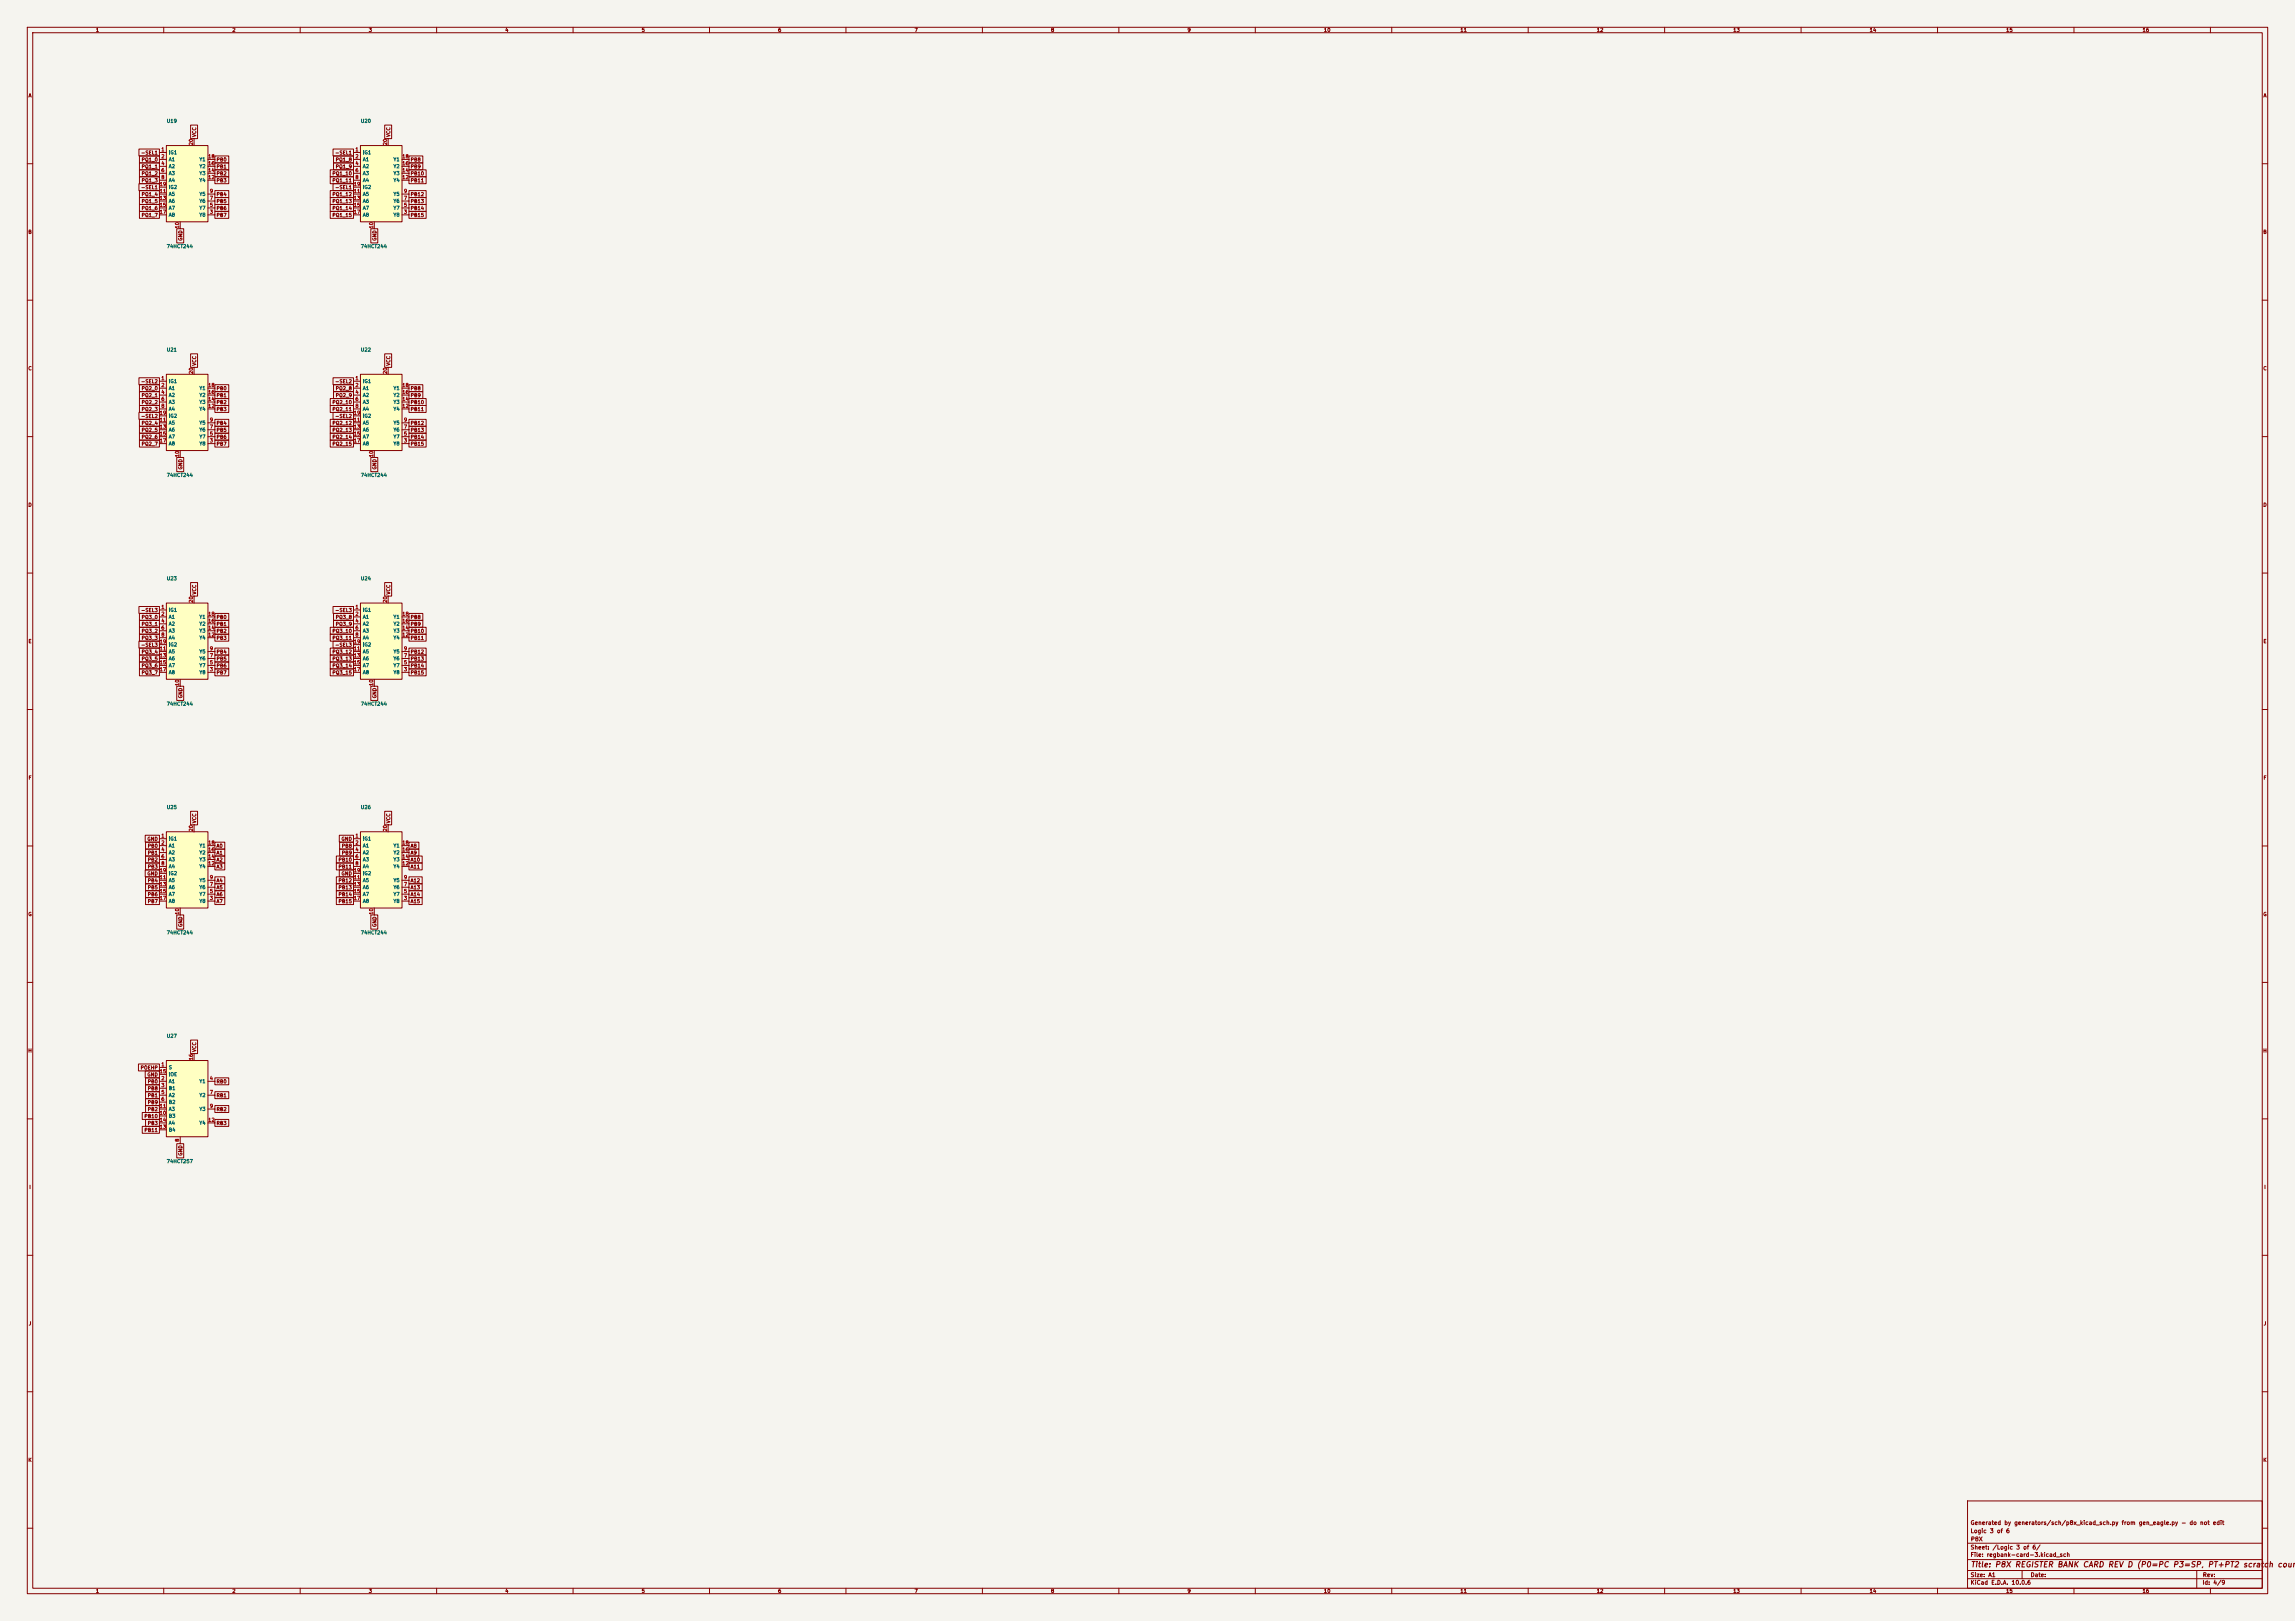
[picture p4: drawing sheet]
<svg xmlns="http://www.w3.org/2000/svg" width="841mm" height="594mm" viewBox="0 0 841 594" stroke-linecap="round" stroke-linejoin="round" font-family="sans-serif">
<defs><g id="words">
<text font-size="2" fill="#840000" x="722" y="574.8">Title: P8X REGISTER BANK CARD REV D (P0=PC P3=SP, PT+PT2 scratch count</text>
<g font-size="1.5" fill="#840000">
<text x="721.9" y="562.1">Logic 3 of 6</text>
<text x="721.9" y="559.1">Generated by generators/sch/p8x_kicad_sch.py from gen_eagle.py - do not edit</text>
<text x="721.9" y="568.1">Sheet: /Logic 3 of 6/</text>
<text x="722" y="565.1">P8X</text>
<text x="721.9" y="570.8">File: regbank-card-3.kicad_sch</text>
<text x="721.9" y="581">KiCad E.D.A. 10.0.6</text>
<text x="721.9" y="578.2">Size: A1</text>
<text x="743.9" y="578.2">Date:</text>
<text x="806.9" y="581">Id: 4/9</text>
<text x="807" y="578.2">Rev:</text>
</g>
<g font-size="1.3" fill="#840000">
<text x="35" y="12">1</text>
<text x="85" y="12">2</text>
<text x="135" y="12">3</text>
<text x="185" y="12">4</text>
<text x="235" y="12">5</text>
<text x="285" y="12">6</text>
<text x="335" y="12">7</text>
<text x="385" y="12">8</text>
<text x="435" y="12">9</text>
<text x="485" y="12">10</text>
<text x="535" y="12">11</text>
<text x="585" y="12">12</text>
<text x="635" y="12">13</text>
<text x="685" y="12">14</text>
<text x="735" y="12">15</text>
<text x="785" y="12">16</text>
<text x="10.3" y="36">A</text>
<text x="829.3" y="36">A</text>
<text x="72.2" y="50.3" transform="rotate(-90 72.2 50.3)">VCC</text>
<text x="143.3" y="50.3" transform="rotate(-90 143.3 50.3)">VCC</text>
<text x="51.5" y="56.9">-SEL1</text>
<text x="51.7" y="59.5">PQ1_0</text>
<text x="79.2" y="59.5">PB0</text>
<text x="122.7" y="56.9">-SEL1</text>
<text x="122.8" y="59.5">PQ1_8</text>
<text x="150.3" y="59.5">PB8</text>
<text x="51.7" y="62">PQ1_1</text>
<text x="51.7" y="64.6">PQ1_2</text>
<text x="79.2" y="62">PB1</text>
<text x="79.2" y="64.6">PB2</text>
<text x="121.6" y="64.6">PQ1_10</text>
<text x="122.8" y="62">PQ1_9</text>
<text x="150.3" y="62">PB9</text>
<text x="150.3" y="64.6">PB10</text>
<text x="51.5" y="69.6">-SEL1</text>
<text x="51.7" y="67.1">PQ1_3</text>
<text x="79.2" y="67.1">PB3</text>
<text x="121.6" y="67.1">PQ1_11</text>
<text x="122.7" y="69.6">-SEL1</text>
<text x="150.3" y="67.1">PB11</text>
<text x="51.7" y="77.3">PQ1_6</text>
<text x="51.7" y="74.7">PQ1_5</text>
<text x="51.7" y="72.2">PQ1_4</text>
<text x="79.2" y="72.2">PB4</text>
<text x="79.2" y="74.7">PB5</text>
<text x="79.2" y="77.3">PB6</text>
<text x="121.6" y="72.2">PQ1_12</text>
<text x="121.6" y="74.7">PQ1_13</text>
<text x="121.6" y="77.3">PQ1_14</text>
<text x="150.3" y="72.2">PB12</text>
<text x="150.3" y="74.7">PB13</text>
<text x="150.3" y="77.3">PB14</text>
<text x="51.7" y="79.8">PQ1_7</text>
<text x="79.2" y="79.8">PB7</text>
<text x="121.6" y="79.8">PQ1_15</text>
<text x="150.3" y="79.8">PB15</text>
<text x="10.2" y="86">B</text>
<text x="67.1" y="88.4" transform="rotate(-90 67.1 88.4)">GND</text>
<text x="138.2" y="88.4" transform="rotate(-90 138.2 88.4)">GND</text>
<text x="829.2" y="86">B</text>
<text x="10.2" y="136">C</text>
<text x="72.2" y="134.2" transform="rotate(-90 72.2 134.2)">VCC</text>
<text x="143.3" y="134.2" transform="rotate(-90 143.3 134.2)">VCC</text>
<text x="829.2" y="136">C</text>
<text x="51.5" y="140.8">-SEL2</text>
<text x="51.7" y="143.3">PQ2_0</text>
<text x="79.2" y="143.3">PB0</text>
<text x="122.7" y="140.8">-SEL2</text>
<text x="122.8" y="143.3">PQ2_8</text>
<text x="150.3" y="143.3">PB8</text>
<text x="51.7" y="145.8">PQ2_1</text>
<text x="51.7" y="148.4">PQ2_2</text>
<text x="79.2" y="145.8">PB1</text>
<text x="79.2" y="148.4">PB2</text>
<text x="121.6" y="148.4">PQ2_10</text>
<text x="122.8" y="145.8">PQ2_9</text>
<text x="150.3" y="145.8">PB9</text>
<text x="150.3" y="148.4">PB10</text>
<text x="51.5" y="153.5">-SEL2</text>
<text x="51.7" y="156">PQ2_4</text>
<text x="51.7" y="150.9">PQ2_3</text>
<text x="79.2" y="150.9">PB3</text>
<text x="79.2" y="156">PB4</text>
<text x="121.6" y="150.9">PQ2_11</text>
<text x="121.6" y="156">PQ2_12</text>
<text x="122.7" y="153.5">-SEL2</text>
<text x="150.3" y="150.9">PB11</text>
<text x="150.3" y="156">PB12</text>
<text x="51.7" y="158.5">PQ2_5</text>
<text x="51.7" y="161.1">PQ2_6</text>
<text x="79.2" y="158.5">PB5</text>
<text x="79.2" y="161.1">PB6</text>
<text x="121.6" y="158.5">PQ2_13</text>
<text x="121.6" y="161.1">PQ2_14</text>
<text x="150.3" y="158.5">PB13</text>
<text x="150.3" y="161.1">PB14</text>
<text x="51.7" y="163.6">PQ2_7</text>
<text x="79.2" y="163.6">PB7</text>
<text x="121.6" y="163.6">PQ2_15</text>
<text x="150.3" y="163.6">PB15</text>
<text x="67.1" y="172.2" transform="rotate(-90 67.1 172.2)">GND</text>
<text x="138.2" y="172.2" transform="rotate(-90 138.2 172.2)">GND</text>
<text x="10.2" y="186">D</text>
<text x="829.2" y="186">D</text>
<text x="72.2" y="218" transform="rotate(-90 72.2 218)">VCC</text>
<text x="143.3" y="218" transform="rotate(-90 143.3 218)">VCC</text>
<text x="51.5" y="224.6">-SEL3</text>
<text x="51.7" y="227.1">PQ3_0</text>
<text x="79.2" y="227.1">PB0</text>
<text x="122.7" y="224.6">-SEL3</text>
<text x="122.8" y="227.1">PQ3_8</text>
<text x="150.3" y="227.1">PB8</text>
<text x="51.7" y="229.7">PQ3_1</text>
<text x="51.7" y="232.2">PQ3_2</text>
<text x="79.2" y="229.7">PB1</text>
<text x="79.2" y="232.2">PB2</text>
<text x="121.6" y="232.2">PQ3_10</text>
<text x="122.8" y="229.7">PQ3_9</text>
<text x="150.3" y="229.7">PB9</text>
<text x="150.3" y="232.2">PB10</text>
<text x="10.3" y="236">E</text>
<text x="51.5" y="237.3">-SEL3</text>
<text x="51.7" y="239.8">PQ3_4</text>
<text x="51.7" y="234.7">PQ3_3</text>
<text x="79.2" y="234.7">PB3</text>
<text x="79.2" y="239.8">PB4</text>
<text x="121.6" y="234.7">PQ3_11</text>
<text x="121.6" y="239.8">PQ3_12</text>
<text x="122.7" y="237.3">-SEL3</text>
<text x="150.3" y="234.7">PB11</text>
<text x="150.3" y="239.8">PB12</text>
<text x="829.3" y="236">E</text>
<text x="51.7" y="242.4">PQ3_5</text>
<text x="51.7" y="244.9">PQ3_6</text>
<text x="79.2" y="242.4">PB5</text>
<text x="79.2" y="244.9">PB6</text>
<text x="121.6" y="242.4">PQ3_13</text>
<text x="121.6" y="244.9">PQ3_14</text>
<text x="150.3" y="242.4">PB13</text>
<text x="150.3" y="244.9">PB14</text>
<text x="51.7" y="247.4">PQ3_7</text>
<text x="79.2" y="247.4">PB7</text>
<text x="121.6" y="247.4">PQ3_15</text>
<text x="150.3" y="247.4">PB15</text>
<text x="67.1" y="256" transform="rotate(-90 67.1 256)">GND</text>
<text x="138.2" y="256" transform="rotate(-90 138.2 256)">GND</text>
<text x="10.3" y="286">F</text>
<text x="829.3" y="286">F</text>
<text x="72.2" y="301.8" transform="rotate(-90 72.2 301.8)">VCC</text>
<text x="143.3" y="301.8" transform="rotate(-90 143.3 301.8)">VCC</text>
<text x="53.8" y="308.4">GND</text>
<text x="54" y="310.9">PB0</text>
<text x="79.2" y="310.9">A0</text>
<text x="125" y="308.4">GND</text>
<text x="125.1" y="310.9">PB8</text>
<text x="150.3" y="310.9">A8</text>
<text x="54" y="313.5">PB1</text>
<text x="54" y="316">PB2</text>
<text x="79.2" y="313.5">A1</text>
<text x="79.2" y="316">A2</text>
<text x="123.9" y="316">PB10</text>
<text x="125.1" y="313.5">PB9</text>
<text x="150.3" y="313.5">A9</text>
<text x="150.3" y="316">A10</text>
<text x="53.8" y="321.1">GND</text>
<text x="54" y="323.6">PB4</text>
<text x="54" y="318.6">PB3</text>
<text x="79.2" y="318.6">A3</text>
<text x="79.2" y="323.6">A4</text>
<text x="123.9" y="318.6">PB11</text>
<text x="123.9" y="323.6">PB12</text>
<text x="125" y="321.1">GND</text>
<text x="150.3" y="318.6">A11</text>
<text x="150.3" y="323.6">A12</text>
<text x="54" y="326.2">PB5</text>
<text x="54" y="328.7">PB6</text>
<text x="79.2" y="326.2">A5</text>
<text x="79.2" y="328.7">A6</text>
<text x="123.9" y="326.2">PB13</text>
<text x="123.9" y="328.7">PB14</text>
<text x="150.3" y="326.2">A13</text>
<text x="150.3" y="328.7">A14</text>
<text x="10.2" y="336">G</text>
<text x="54" y="331.3">PB7</text>
<text x="79.2" y="331.3">A7</text>
<text x="123.9" y="331.3">PB15</text>
<text x="150.3" y="331.3">A15</text>
<text x="829.2" y="336">G</text>
<text x="67.1" y="339.9" transform="rotate(-90 67.1 339.9)">GND</text>
<text x="138.2" y="339.9" transform="rotate(-90 138.2 339.9)">GND</text>
<text x="10.2" y="386">H</text>
<text x="72.2" y="385.6" transform="rotate(-90 72.2 385.6)">VCC</text>
<text x="829.2" y="386">H</text>
<text x="51.4" y="392.2">POEHP</text>
<text x="53.8" y="394.8">GND</text>
<text x="54" y="397.3">PB0</text>
<text x="54" y="399.8">PB8</text>
<text x="79.2" y="397.3">RB0</text>
<text x="54" y="404.9">PB9</text>
<text x="54" y="407.5">PB2</text>
<text x="54" y="402.4">PB1</text>
<text x="79.2" y="402.4">RB1</text>
<text x="79.2" y="407.5">RB2</text>
<text x="52.8" y="410">PB10</text>
<text x="54" y="412.5">PB3</text>
<text x="79.2" y="412.5">RB3</text>
<text x="52.8" y="415.1">PB11</text>
<text x="67.1" y="423.7" transform="rotate(-90 67.1 423.7)">GND</text>
<text x="10.6" y="436">I</text>
<text x="829.6" y="436">I</text>
<text x="10.4" y="486">J</text>
<text x="829.4" y="486">J</text>
<text x="10.2" y="536">K</text>
<text x="829.2" y="536">K</text>
<text x="35" y="584">1</text>
<text x="85" y="584">2</text>
<text x="135" y="584">3</text>
<text x="185" y="584">4</text>
<text x="235" y="584">5</text>
<text x="285" y="584">6</text>
<text x="335" y="584">7</text>
<text x="385" y="584">8</text>
<text x="435" y="584">9</text>
<text x="485" y="584">10</text>
<text x="535" y="584">11</text>
<text x="585" y="584">12</text>
<text x="635" y="584">13</text>
<text x="685" y="584">14</text>
<text x="735" y="584">15</text>
<text x="785" y="584">16</text>
</g>
<g font-size="1.3" fill="#006464">
<text x="60.9" y="45.3">U19</text>
<text x="132.1" y="45.3">U20</text>
<text x="61.7" y="56.8">!G1</text>
<text x="61.7" y="59.4">A1</text>
<text x="72.9" y="59.4">Y1</text>
<text x="132.8" y="56.8">!G1</text>
<text x="132.8" y="59.4">A1</text>
<text x="144" y="59.4">Y1</text>
<text x="61.7" y="61.9">A2</text>
<text x="61.7" y="64.5">A3</text>
<text x="72.9" y="64.5">Y3</text>
<text x="72.9" y="61.9">Y2</text>
<text x="132.8" y="61.9">A2</text>
<text x="132.8" y="64.5">A3</text>
<text x="144" y="64.5">Y3</text>
<text x="144" y="61.9">Y2</text>
<text x="61.7" y="67">A4</text>
<text x="61.7" y="69.5">!G2</text>
<text x="72.9" y="67">Y4</text>
<text x="132.8" y="67">A4</text>
<text x="132.8" y="69.5">!G2</text>
<text x="144" y="67">Y4</text>
<text x="61.7" y="72.1">A5</text>
<text x="61.7" y="74.6">A6</text>
<text x="61.7" y="77.2">A7</text>
<text x="72.9" y="77.2">Y7</text>
<text x="72.9" y="74.6">Y6</text>
<text x="72.9" y="72.1">Y5</text>
<text x="132.8" y="72.1">A5</text>
<text x="132.8" y="74.6">A6</text>
<text x="132.8" y="77.2">A7</text>
<text x="144" y="77.2">Y7</text>
<text x="144" y="74.6">Y6</text>
<text x="144" y="72.1">Y5</text>
<text x="61.7" y="79.7">A8</text>
<text x="72.9" y="79.7">Y8</text>
<text x="132.8" y="79.7">A8</text>
<text x="144" y="79.7">Y8</text>
<text x="60.9" y="91.2">74HCT244</text>
<text x="132.1" y="91.2">74HCT244</text>
<text x="60.9" y="129.1">U21</text>
<text x="132.1" y="129.1">U22</text>
<text x="61.7" y="140.7">!G1</text>
<text x="61.7" y="143.2">A1</text>
<text x="72.9" y="143.2">Y1</text>
<text x="132.8" y="140.7">!G1</text>
<text x="132.8" y="143.2">A1</text>
<text x="144" y="143.2">Y1</text>
<text x="61.7" y="145.7">A2</text>
<text x="61.7" y="148.3">A3</text>
<text x="72.9" y="148.3">Y3</text>
<text x="72.9" y="145.7">Y2</text>
<text x="132.8" y="145.7">A2</text>
<text x="132.8" y="148.3">A3</text>
<text x="144" y="148.3">Y3</text>
<text x="144" y="145.7">Y2</text>
<text x="61.7" y="150.8">A4</text>
<text x="61.7" y="155.9">A5</text>
<text x="61.7" y="153.4">!G2</text>
<text x="72.9" y="155.9">Y5</text>
<text x="72.9" y="150.8">Y4</text>
<text x="132.8" y="150.8">A4</text>
<text x="132.8" y="155.9">A5</text>
<text x="132.8" y="153.4">!G2</text>
<text x="144" y="155.9">Y5</text>
<text x="144" y="150.8">Y4</text>
<text x="61.7" y="158.4">A6</text>
<text x="61.7" y="161">A7</text>
<text x="72.9" y="161">Y7</text>
<text x="72.9" y="158.4">Y6</text>
<text x="132.8" y="158.4">A6</text>
<text x="132.8" y="161">A7</text>
<text x="144" y="161">Y7</text>
<text x="144" y="158.4">Y6</text>
<text x="61.7" y="163.5">A8</text>
<text x="72.9" y="163.5">Y8</text>
<text x="132.8" y="163.5">A8</text>
<text x="144" y="163.5">Y8</text>
<text x="60.9" y="175.1">74HCT244</text>
<text x="132.1" y="175.1">74HCT244</text>
<text x="60.9" y="212.9">U23</text>
<text x="132.1" y="212.9">U24</text>
<text x="61.7" y="224.5">!G1</text>
<text x="61.7" y="227">A1</text>
<text x="72.9" y="227">Y1</text>
<text x="132.8" y="224.5">!G1</text>
<text x="132.8" y="227">A1</text>
<text x="144" y="227">Y1</text>
<text x="61.7" y="229.6">A2</text>
<text x="61.7" y="232.1">A3</text>
<text x="72.9" y="232.1">Y3</text>
<text x="72.9" y="229.6">Y2</text>
<text x="132.8" y="229.6">A2</text>
<text x="132.8" y="232.1">A3</text>
<text x="144" y="232.1">Y3</text>
<text x="144" y="229.6">Y2</text>
<text x="61.7" y="234.6">A4</text>
<text x="61.7" y="239.7">A5</text>
<text x="61.7" y="237.2">!G2</text>
<text x="72.9" y="239.7">Y5</text>
<text x="72.9" y="234.6">Y4</text>
<text x="132.8" y="234.6">A4</text>
<text x="132.8" y="239.7">A5</text>
<text x="132.8" y="237.2">!G2</text>
<text x="144" y="239.7">Y5</text>
<text x="144" y="234.6">Y4</text>
<text x="61.7" y="242.3">A6</text>
<text x="61.7" y="244.8">A7</text>
<text x="72.9" y="244.8">Y7</text>
<text x="72.9" y="242.3">Y6</text>
<text x="132.8" y="242.3">A6</text>
<text x="132.8" y="244.8">A7</text>
<text x="144" y="244.8">Y7</text>
<text x="144" y="242.3">Y6</text>
<text x="61.7" y="247.3">A8</text>
<text x="72.9" y="247.3">Y8</text>
<text x="132.8" y="247.3">A8</text>
<text x="144" y="247.3">Y8</text>
<text x="60.9" y="258.9">74HCT244</text>
<text x="132.1" y="258.9">74HCT244</text>
<text x="60.9" y="296.8">U25</text>
<text x="132.1" y="296.8">U26</text>
<text x="61.7" y="308.3">!G1</text>
<text x="61.7" y="310.8">A1</text>
<text x="72.9" y="310.8">Y1</text>
<text x="132.8" y="308.3">!G1</text>
<text x="132.8" y="310.8">A1</text>
<text x="144" y="310.8">Y1</text>
<text x="61.7" y="313.4">A2</text>
<text x="61.7" y="315.9">A3</text>
<text x="72.9" y="315.9">Y3</text>
<text x="72.9" y="313.4">Y2</text>
<text x="132.8" y="313.4">A2</text>
<text x="132.8" y="315.9">A3</text>
<text x="144" y="315.9">Y3</text>
<text x="144" y="313.4">Y2</text>
<text x="61.7" y="318.5">A4</text>
<text x="61.7" y="323.5">A5</text>
<text x="61.7" y="321">!G2</text>
<text x="72.9" y="323.5">Y5</text>
<text x="72.9" y="318.5">Y4</text>
<text x="132.8" y="318.5">A4</text>
<text x="132.8" y="323.5">A5</text>
<text x="132.8" y="321">!G2</text>
<text x="144" y="323.5">Y5</text>
<text x="144" y="318.5">Y4</text>
<text x="61.7" y="326.1">A6</text>
<text x="61.7" y="328.6">A7</text>
<text x="72.9" y="328.6">Y7</text>
<text x="72.9" y="326.1">Y6</text>
<text x="132.8" y="326.1">A6</text>
<text x="132.8" y="328.6">A7</text>
<text x="144" y="328.6">Y7</text>
<text x="144" y="326.1">Y6</text>
<text x="61.7" y="331.2">A8</text>
<text x="72.9" y="331.2">Y8</text>
<text x="132.8" y="331.2">A8</text>
<text x="144" y="331.2">Y8</text>
<text x="60.9" y="342.7">74HCT244</text>
<text x="132.1" y="342.7">74HCT244</text>
<text x="60.9" y="380.6">U27</text>
<text x="61.7" y="392.1">S</text>
<text x="61.7" y="394.7">!OE</text>
<text x="61.7" y="397.2">A1</text>
<text x="61.7" y="399.7">B1</text>
<text x="72.9" y="397.2">Y1</text>
<text x="61.7" y="402.3">A2</text>
<text x="61.7" y="404.8">B2</text>
<text x="61.7" y="407.4">A3</text>
<text x="72.9" y="402.3">Y2</text>
<text x="72.9" y="407.4">Y3</text>
<text x="61.7" y="409.9">B3</text>
<text x="61.7" y="412.4">A4</text>
<text x="72.9" y="412.4">Y4</text>
<text x="61.7" y="415">B4</text>
<text x="60.9" y="426.5">74HCT257</text>
</g>
<g font-size="1.3" fill="#a90000">
<text x="71" y="53.4" transform="rotate(-90 71 53.4)">20</text>
<text x="142.1" y="53.4" transform="rotate(-90 142.1 53.4)">20</text>
<text x="59" y="55.7">1</text>
<text x="59" y="58.3">2</text>
<text x="76.1" y="58.3">18</text>
<text x="130.1" y="55.7">1</text>
<text x="130.1" y="58.3">2</text>
<text x="147.3" y="58.3">18</text>
<text x="59" y="60.8">4</text>
<text x="59" y="63.4">6</text>
<text x="59" y="65.9">8</text>
<text x="76.1" y="65.9">12</text>
<text x="76.1" y="63.4">14</text>
<text x="76.1" y="60.8">16</text>
<text x="130.1" y="60.8">4</text>
<text x="130.1" y="63.4">6</text>
<text x="130.1" y="65.9">8</text>
<text x="147.3" y="65.9">12</text>
<text x="147.3" y="63.4">14</text>
<text x="147.3" y="60.8">16</text>
<text x="58.4" y="71">11</text>
<text x="58.4" y="68.4">19</text>
<text x="76.7" y="71">9</text>
<text x="129.5" y="71">11</text>
<text x="129.5" y="68.4">19</text>
<text x="147.9" y="71">9</text>
<text x="58.4" y="73.5">13</text>
<text x="58.4" y="76.1">15</text>
<text x="76.7" y="76.1">5</text>
<text x="76.7" y="73.5">7</text>
<text x="129.5" y="73.5">13</text>
<text x="129.5" y="76.1">15</text>
<text x="147.9" y="76.1">5</text>
<text x="147.9" y="73.5">7</text>
<text x="58.4" y="78.6">17</text>
<text x="65.9" y="83.9" transform="rotate(-90 65.9 83.9)">10</text>
<text x="76.7" y="78.6">3</text>
<text x="129.5" y="78.6">17</text>
<text x="137" y="83.9" transform="rotate(-90 137 83.9)">10</text>
<text x="147.9" y="78.6">3</text>
<text x="71" y="137.2" transform="rotate(-90 71 137.2)">20</text>
<text x="142.1" y="137.2" transform="rotate(-90 142.1 137.2)">20</text>
<text x="59" y="139.6">1</text>
<text x="59" y="142.1">2</text>
<text x="76.1" y="142.1">18</text>
<text x="130.1" y="139.6">1</text>
<text x="130.1" y="142.1">2</text>
<text x="147.3" y="142.1">18</text>
<text x="59" y="144.6">4</text>
<text x="59" y="147.2">6</text>
<text x="59" y="149.7">8</text>
<text x="76.1" y="149.7">12</text>
<text x="76.1" y="147.2">14</text>
<text x="76.1" y="144.6">16</text>
<text x="130.1" y="144.6">4</text>
<text x="130.1" y="147.2">6</text>
<text x="130.1" y="149.7">8</text>
<text x="147.3" y="149.7">12</text>
<text x="147.3" y="147.2">14</text>
<text x="147.3" y="144.6">16</text>
<text x="58.4" y="154.8">11</text>
<text x="58.4" y="152.3">19</text>
<text x="76.7" y="154.8">9</text>
<text x="129.5" y="154.8">11</text>
<text x="129.5" y="152.3">19</text>
<text x="147.9" y="154.8">9</text>
<text x="58.4" y="157.3">13</text>
<text x="58.4" y="159.9">15</text>
<text x="76.7" y="159.9">5</text>
<text x="76.7" y="157.3">7</text>
<text x="129.5" y="157.3">13</text>
<text x="129.5" y="159.9">15</text>
<text x="147.9" y="159.9">5</text>
<text x="147.9" y="157.3">7</text>
<text x="58.4" y="162.4">17</text>
<text x="65.9" y="167.7" transform="rotate(-90 65.9 167.7)">10</text>
<text x="76.7" y="162.4">3</text>
<text x="129.5" y="162.4">17</text>
<text x="137" y="167.7" transform="rotate(-90 137 167.7)">10</text>
<text x="147.9" y="162.4">3</text>
<text x="71" y="221" transform="rotate(-90 71 221)">20</text>
<text x="142.1" y="221" transform="rotate(-90 142.1 221)">20</text>
<text x="59" y="223.4">1</text>
<text x="59" y="225.9">2</text>
<text x="76.1" y="225.9">18</text>
<text x="130.1" y="223.4">1</text>
<text x="130.1" y="225.9">2</text>
<text x="147.3" y="225.9">18</text>
<text x="59" y="228.5">4</text>
<text x="59" y="231">6</text>
<text x="59" y="233.5">8</text>
<text x="76.1" y="233.5">12</text>
<text x="76.1" y="231">14</text>
<text x="76.1" y="228.5">16</text>
<text x="130.1" y="228.5">4</text>
<text x="130.1" y="231">6</text>
<text x="130.1" y="233.5">8</text>
<text x="147.3" y="233.5">12</text>
<text x="147.3" y="231">14</text>
<text x="147.3" y="228.5">16</text>
<text x="58.4" y="238.6">11</text>
<text x="58.4" y="236.1">19</text>
<text x="76.7" y="238.6">9</text>
<text x="129.5" y="238.6">11</text>
<text x="129.5" y="236.1">19</text>
<text x="147.9" y="238.6">9</text>
<text x="58.4" y="241.2">13</text>
<text x="58.4" y="243.7">15</text>
<text x="76.7" y="243.7">5</text>
<text x="76.7" y="241.2">7</text>
<text x="129.5" y="241.2">13</text>
<text x="129.5" y="243.7">15</text>
<text x="147.9" y="243.7">5</text>
<text x="147.9" y="241.2">7</text>
<text x="58.4" y="246.2">17</text>
<text x="65.9" y="251.5" transform="rotate(-90 65.9 251.5)">10</text>
<text x="76.7" y="246.2">3</text>
<text x="129.5" y="246.2">17</text>
<text x="137" y="251.5" transform="rotate(-90 137 251.5)">10</text>
<text x="147.9" y="246.2">3</text>
<text x="71" y="304.9" transform="rotate(-90 71 304.9)">20</text>
<text x="142.1" y="304.9" transform="rotate(-90 142.1 304.9)">20</text>
<text x="59" y="307.2">1</text>
<text x="59" y="309.7">2</text>
<text x="76.1" y="309.7">18</text>
<text x="130.1" y="307.2">1</text>
<text x="130.1" y="309.7">2</text>
<text x="147.3" y="309.7">18</text>
<text x="59" y="312.3">4</text>
<text x="59" y="314.8">6</text>
<text x="59" y="317.4">8</text>
<text x="76.1" y="317.4">12</text>
<text x="76.1" y="314.8">14</text>
<text x="76.1" y="312.3">16</text>
<text x="130.1" y="312.3">4</text>
<text x="130.1" y="314.8">6</text>
<text x="130.1" y="317.4">8</text>
<text x="147.3" y="317.4">12</text>
<text x="147.3" y="314.8">14</text>
<text x="147.3" y="312.3">16</text>
<text x="58.4" y="322.4">11</text>
<text x="58.4" y="319.9">19</text>
<text x="76.7" y="322.4">9</text>
<text x="129.5" y="322.4">11</text>
<text x="129.5" y="319.9">19</text>
<text x="147.9" y="322.4">9</text>
<text x="58.4" y="325">13</text>
<text x="58.4" y="327.5">15</text>
<text x="76.7" y="327.5">5</text>
<text x="76.7" y="325">7</text>
<text x="129.5" y="325">13</text>
<text x="129.5" y="327.5">15</text>
<text x="147.9" y="327.5">5</text>
<text x="147.9" y="325">7</text>
<text x="58.4" y="330.1">17</text>
<text x="65.9" y="335.3" transform="rotate(-90 65.9 335.3)">10</text>
<text x="76.7" y="330.1">3</text>
<text x="129.5" y="330.1">17</text>
<text x="137" y="335.3" transform="rotate(-90 137 335.3)">10</text>
<text x="147.9" y="330.1">3</text>
<text x="71" y="388.7" transform="rotate(-90 71 388.7)">16</text>
<text x="58.4" y="393.6">15</text>
<text x="59" y="391">1</text>
<text x="59" y="396.1">2</text>
<text x="59" y="398.6">3</text>
<text x="59" y="401.2">5</text>
<text x="76.7" y="396.1">4</text>
<text x="76.7" y="401.2">7</text>
<text x="58.4" y="406.3">11</text>
<text x="59" y="403.7">6</text>
<text x="76.7" y="406.3">9</text>
<text x="58.4" y="408.8">10</text>
<text x="58.4" y="413.9">13</text>
<text x="58.4" y="411.3">14</text>
<text x="76.1" y="411.3">12</text>
<text x="65.9" y="418.6" transform="rotate(-90 65.9 418.6)">8</text>
</g>
</g></defs>
<path d="M0 0h841v594h-841z" fill="#f5f4ef" stroke="#f5f4ef" stroke-width=".37"/>
<g fill="none" stroke="#840000" stroke-width=".37">
<path d="M10 10h821v574h-821zM12 12h817v570h-817zM60 10v2M110 10v2M160 10v2M210 10v2M260 10v2M310 10v2M360 10v2M410 10v2M460 10v2M510 10v2"/>
<path d="M560 10v2M610 10v2M660 10v2M710 10v2M760 10v2M810 10v2M10 60h2M829 60h2M10 110h2M829 110h2M10 160h2M829 160h2"/>
<path d="M10 210h2M829 210h2M10 260h2M829 260h2M10 310h2M829 310h2M10 360h2M829 360h2M10 410h2M829 410h2M10 460h2M829 460h2"/>
<path d="M10 510h2M829 510h2M10 560h2M721 550h108v32h-108zM829 560h2M721 578.5h108M721 575.5h108M721 571.5h108M721 565.5h108M741 575.5v3M805 575.5v6.5M60 582v2"/>
<path d="M110 582v2M160 582v2M210 582v2M260 582v2M310 582v2M360 582v2M410 582v2M460 582v2M510 582v2M560 582v2M610 582v2M660 582v2"/>
<path d="M710 582v2M760 582v2M810 582v2"/>
</g>
<path d="M132.1 53.3h15.2v28h-15.2z" fill="#ffffc2"/>
<g fill="none" stroke="#840000" stroke-width=".37">
<path d="M129.5 55.9h2.6M129.5 58.4h2.6M132.1 53.3h15.2v28h-15.2zM142.2 50.8v2.5M147.3 58.4h2.6M129.5 78.7h2.6M129.5 61h2.6M129.5 76.2h2.6M129.5 63.5h2.6M129.5 73.7h2.6M129.5 66h2.6M129.5 71.1h2.6"/>
<path d="M129.5 68.6h2.6M147.3 78.7h2.6M147.3 61h2.6M147.3 76.2h2.6M147.3 63.5h2.6M147.3 73.7h2.6M147.3 66h2.6M147.3 71.1h2.6M137.2 81.3v2.5"/>
</g>
<path d="M61 221h15.2v27.9h-15.2z" fill="#ffffc2"/>
<g fill="none" stroke="#840000" stroke-width=".37">
<path d="M71.1 218.4v2.6M58.4 223.5h2.6M58.4 226.1h2.6M58.4 228.6h2.6M58.4 231.1h2.6M58.4 233.7h2.6M58.4 238.8h2.6M58.4 236.2h2.6M61 221h15.2v27.9h-15.2zM76.2 226.1h2.5M76.2 228.6h2.5M76.2 231.1h2.5"/>
<path d="M76.2 233.7h2.5M76.2 238.8h2.5M58.4 246.4h2.6M58.4 243.8h2.6M58.4 241.3h2.6M66 248.9v2.6M76.2 246.4h2.5M76.2 243.8h2.5M76.2 241.3h2.5"/>
</g>
<path d="M61 388.6h15.2v28h-15.2z" fill="#ffffc2"/>
<g fill="none" stroke="#840000" stroke-width=".37">
<path d="M58.4 391.2h2.6M58.4 396.2h2.6M58.4 398.8h2.6M58.4 393.7h2.6M61 388.6h15.2v28h-15.2zM71.1 386.1v2.5M76.2 396.2h2.5M58.4 401.3h2.6M58.4 403.9h2.6M58.4 406.4h2.6M58.4 408.9h2.6M58.4 411.5h2.6"/>
<path d="M58.4 414h2.6M66 416.6v2.5M76.2 401.3h2.5M76.2 406.4h2.5M76.2 411.5h2.5"/>
</g>
<path d="M132.1 304.8h15.2v27.9h-15.2z" fill="#ffffc2"/>
<g fill="none" stroke="#840000" stroke-width=".37">
<path d="M129.5 307.3h2.6M129.5 309.9h2.6M129.5 312.4h2.6M129.5 315h2.6M129.5 317.5h2.6M132.1 304.8h15.2v27.9h-15.2zM142.2 302.3v2.5M147.3 309.9h2.6M147.3 312.4h2.6M147.3 315h2.6M147.3 317.5h2.6M129.5 330.2h2.6"/>
<path d="M129.5 327.7h2.6M129.5 325.1h2.6M129.5 322.6h2.6M129.5 320h2.6M137.2 332.7v2.6M147.3 330.2h2.6M147.3 327.7h2.6M147.3 325.1h2.6M147.3 322.6h2.6"/>
</g>
<path d="M61 304.8h15.2v27.9h-15.2z" fill="#ffffc2"/>
<g fill="none" stroke="#840000" stroke-width=".37">
<path d="M58.4 307.3h2.6M58.4 309.9h2.6M58.4 312.4h2.6M58.4 315h2.6M58.4 317.5h2.6M61 304.8h15.2v27.9h-15.2zM71.1 302.3v2.5M76.2 309.9h2.5M76.2 312.4h2.5M76.2 315h2.5M76.2 317.5h2.5M58.4 330.2h2.6"/>
<path d="M58.4 327.7h2.6M58.4 325.1h2.6M58.4 322.6h2.6M58.4 320h2.6M66 332.7v2.6M76.2 330.2h2.5M76.2 327.7h2.5M76.2 325.1h2.5M76.2 322.6h2.5"/>
</g>
<path d="M132.1 221h15.2v27.9h-15.2z" fill="#ffffc2"/>
<g fill="none" stroke="#840000" stroke-width=".37">
<path d="M142.2 218.4v2.6M129.5 223.5h2.6M129.5 226.1h2.6M129.5 228.6h2.6M129.5 231.1h2.6M129.5 233.7h2.6M129.5 238.8h2.6M129.5 236.2h2.6M132.1 221h15.2v27.9h-15.2zM147.3 226.1h2.6M147.3 228.6h2.6M147.3 231.1h2.6"/>
<path d="M147.3 233.7h2.6M147.3 238.8h2.6M129.5 246.4h2.6M129.5 243.8h2.6M129.5 241.3h2.6M137.2 248.9v2.6M147.3 246.4h2.6M147.3 243.8h2.6M147.3 241.3h2.6"/>
</g>
<path d="M132.1 137.2h15.2v27.9h-15.2z" fill="#ffffc2"/>
<g fill="none" stroke="#840000" stroke-width=".37">
<path d="M129.5 139.7h2.6M132.1 137.2h15.2v27.9h-15.2zM142.2 134.6v2.6M129.5 142.2h2.6M129.5 144.8h2.6M129.5 147.3h2.6M129.5 157.5h2.6M129.5 149.9h2.6M129.5 154.9h2.6M129.5 152.4h2.6M147.3 142.2h2.6M147.3 144.8h2.6"/>
<path d="M147.3 147.3h2.6M147.3 157.5h2.6M147.3 149.9h2.6M147.3 154.9h2.6M129.5 162.6h2.6M129.5 160h2.6M137.2 165.1v2.5M147.3 162.6h2.6M147.3 160h2.6"/>
</g>
<path d="M61 53.3h15.2v28h-15.2z" fill="#ffffc2"/>
<g fill="none" stroke="#840000" stroke-width=".37">
<path d="M58.4 55.9h2.6M58.4 58.4h2.6M61 53.3h15.2v28h-15.2zM71.1 50.8v2.5M76.2 58.4h2.5M58.4 78.7h2.6M58.4 61h2.6M58.4 76.2h2.6M58.4 63.5h2.6M58.4 73.7h2.6M58.4 66h2.6M58.4 71.1h2.6"/>
<path d="M58.4 68.6h2.6M76.2 78.7h2.5M76.2 61h2.5M76.2 76.2h2.5M76.2 63.5h2.5M76.2 73.7h2.5M76.2 66h2.5M76.2 71.1h2.5M66 81.3v2.5"/>
</g>
<path d="M61 137.2h15.2v27.9h-15.2z" fill="#ffffc2"/>
<g fill="none" stroke="#840000" stroke-width=".37">
<path d="M50.9 54.6h7.5v2.5h-7.5zM51.1 57.1h7.3v2.6h-7.3zM51.1 59.7h7.3v2.5h-7.3zM69.8 45.8h2.6v5h-2.6zM78.7 59.7h5.1v2.5h-5.1zM78.7 57.1h5.1v2.6h-5.1zM122 54.6h7.5v2.5h-7.5zM122.2 57.1h7.3v2.6h-7.3zM122.2 59.7h7.3v2.5h-7.3zM141 45.8h2.5v5h-2.5zM149.9 57.1h5v2.6h-5zM149.9 59.7h5v2.5h-5z"/>
<path d="M50.9 67.3h7.5v2.5h-7.5zM51.1 62.2h7.3v2.6h-7.3zM51.1 64.8h7.3v2.5h-7.3zM51.1 77.5h7.3v2.5h-7.3zM51.1 74.9h7.3v2.6h-7.3zM51.1 72.4h7.3v2.5h-7.3zM51.1 69.8h7.3v2.6h-7.3zM78.7 64.8h5.1v2.5h-5.1zM78.7 69.8h5.1v2.6h-5.1zM78.7 72.4h5.1v2.5h-5.1zM78.7 74.9h5.1v2.6h-5.1zM78.7 77.5h5.1v2.5h-5.1z"/>
<path d="M78.7 62.2h5.1v2.6h-5.1zM121 62.2h8.5v2.6h-8.5zM121 64.8h8.5v2.5h-8.5zM121 69.8h8.5v2.6h-8.5zM121 72.4h8.5v2.5h-8.5zM121 74.9h8.5v2.6h-8.5zM121 77.5h8.5v2.5h-8.5zM122 67.3h7.5v2.5h-7.5zM149.9 62.2h6.3v2.6h-6.3zM149.9 64.8h6.3v2.5h-6.3zM149.9 69.8h6.3v2.6h-6.3zM149.9 72.4h6.3v2.5h-6.3z"/>
<path d="M149.9 74.9h6.3v2.6h-6.3zM149.9 77.5h6.3v2.5h-6.3zM64.8 83.8h2.5v5.2h-2.5zM135.9 83.8h2.5v5.2h-2.5zM50.9 138.4h7.5v2.6h-7.5zM58.4 139.7h2.6M61 137.2h15.2v27.9h-15.2zM69.8 129.7h2.6v4.9h-2.6zM71.1 134.6v2.6M122 138.4h7.5v2.6h-7.5zM141 129.7h2.5v4.9h-2.5zM50.9 151.1h7.5v2.6h-7.5z"/>
<path d="M51.1 153.7h7.3v2.5h-7.3zM51.1 156.2h7.3v2.5h-7.3zM51.1 158.7h7.3v2.6h-7.3zM51.1 141h7.3v2.5h-7.3zM51.1 143.5h7.3v2.5h-7.3zM51.1 146h7.3v2.6h-7.3zM51.1 148.6h7.3v2.5h-7.3zM58.4 142.2h2.6M58.4 144.8h2.6M58.4 147.3h2.6M58.4 157.5h2.6M58.4 149.9h2.6"/>
<path d="M58.4 154.9h2.6M58.4 152.4h2.6M76.2 142.2h2.5M76.2 144.8h2.5M76.2 147.3h2.5M76.2 157.5h2.5M76.2 149.9h2.5M76.2 154.9h2.5M78.7 148.6h5.1v2.5h-5.1zM78.7 153.7h5.1v2.5h-5.1zM78.7 156.2h5.1v2.5h-5.1zM78.7 158.7h5.1v2.6h-5.1z"/>
<path d="M78.7 141h5.1v2.5h-5.1zM78.7 143.5h5.1v2.5h-5.1zM78.7 146h5.1v2.6h-5.1zM121 146h8.5v2.6h-8.5zM121 148.6h8.5v2.5h-8.5zM121 153.7h8.5v2.5h-8.5zM121 156.2h8.5v2.5h-8.5zM121 158.7h8.5v2.6h-8.5zM122 151.1h7.5v2.6h-7.5zM122.2 141h7.3v2.5h-7.3zM122.2 143.5h7.3v2.5h-7.3zM149.9 141h5v2.5h-5z"/>
<path d="M149.9 143.5h5v2.5h-5zM149.9 146h6.3v2.6h-6.3zM149.9 148.6h6.3v2.5h-6.3zM149.9 153.7h6.3v2.5h-6.3zM149.9 156.2h6.3v2.5h-6.3zM149.9 158.7h6.3v2.6h-6.3zM51.1 161.3h7.3v2.5h-7.3zM58.4 162.6h2.6M58.4 160h2.6M64.8 167.6h2.5v5.2h-2.5zM66 165.1v2.5M76.2 162.6h2.5"/>
<path d="M76.2 160h2.5M78.7 161.3h5.1v2.5h-5.1zM121 161.3h8.5v2.5h-8.5zM135.9 167.6h2.5v5.2h-2.5zM149.9 161.3h6.3v2.5h-6.3zM69.8 213.5h2.6v4.9h-2.6zM141 213.5h2.5v4.9h-2.5zM50.9 222.2h7.5v2.6h-7.5zM50.9 234.9h7.5v2.6h-7.5zM51.1 237.5h7.3v2.5h-7.3zM51.1 224.8h7.3v2.5h-7.3zM51.1 227.3h7.3v2.6h-7.3z"/>
<path d="M51.1 229.9h7.3v2.5h-7.3zM51.1 232.4h7.3v2.5h-7.3zM78.7 224.8h5.1v2.5h-5.1zM78.7 227.3h5.1v2.6h-5.1zM78.7 229.9h5.1v2.5h-5.1zM78.7 232.4h5.1v2.5h-5.1zM78.7 237.5h5.1v2.5h-5.1zM121 229.9h8.5v2.5h-8.5zM121 232.4h8.5v2.5h-8.5zM121 237.5h8.5v2.5h-8.5zM122 234.9h7.5v2.6h-7.5zM122 222.2h7.5v2.6h-7.5z"/>
<path d="M122.2 224.8h7.3v2.5h-7.3zM122.2 227.3h7.3v2.6h-7.3zM149.9 224.8h5v2.5h-5zM149.9 227.3h5v2.6h-5zM149.9 229.9h6.3v2.5h-6.3zM149.9 232.4h6.3v2.5h-6.3zM149.9 237.5h6.3v2.5h-6.3zM51.1 240h7.3v2.6h-7.3zM51.1 242.6h7.3v2.5h-7.3zM51.1 245.1h7.3v2.5h-7.3zM64.8 251.5h2.5v5.2h-2.5zM78.7 240h5.1v2.6h-5.1z"/>
<path d="M78.7 242.6h5.1v2.5h-5.1zM78.7 245.1h5.1v2.5h-5.1zM121 240h8.5v2.6h-8.5zM121 242.6h8.5v2.5h-8.5zM121 245.1h8.5v2.5h-8.5zM135.9 251.5h2.5v5.2h-2.5zM149.9 240h6.3v2.6h-6.3zM149.9 242.6h6.3v2.5h-6.3zM149.9 245.1h6.3v2.5h-6.3zM69.8 297.3h2.6v5h-2.6zM141 297.3h2.5v5h-2.5zM53.2 306.1h5.2v2.5h-5.2z"/>
<path d="M53.2 318.8h5.2v2.5h-5.2zM53.3 308.6h5.1v2.5h-5.1zM53.3 311.1h5.1v2.6h-5.1zM53.3 313.7h5.1v2.5h-5.1zM53.3 316.2h5.1v2.6h-5.1zM78.7 316.2h3.7v2.6h-3.7zM78.7 308.6h3.7v2.5h-3.7zM78.7 311.1h3.7v2.6h-3.7zM78.7 313.7h3.7v2.5h-3.7zM123.2 313.7h6.3v2.5h-6.3zM123.2 316.2h6.3v2.6h-6.3zM124.3 306.1h5.2v2.5h-5.2z"/>
<path d="M124.3 318.8h5.2v2.5h-5.2zM124.5 308.6h5v2.5h-5zM124.5 311.1h5v2.6h-5zM149.9 308.6h3.6v2.5h-3.6zM149.9 311.1h3.6v2.6h-3.6zM149.9 313.7h4.8v2.5h-4.8zM149.9 316.2h4.8v2.6h-4.8zM53.3 321.3h5.1v2.5h-5.1zM53.3 323.8h5.1v2.6h-5.1zM53.3 326.4h5.1v2.5h-5.1zM53.3 328.9h5.1v2.6h-5.1zM64.8 335.3h2.5v5.2h-2.5z"/>
<path d="M78.7 321.3h3.7v2.5h-3.7zM78.7 323.8h3.7v2.6h-3.7zM78.7 326.4h3.7v2.5h-3.7zM78.7 328.9h3.7v2.6h-3.7zM123.2 321.3h6.3v2.5h-6.3zM123.2 323.8h6.3v2.6h-6.3zM123.2 326.4h6.3v2.5h-6.3zM123.2 328.9h6.3v2.6h-6.3zM135.9 335.3h2.5v5.2h-2.5zM149.9 321.3h4.8v2.5h-4.8zM149.9 323.8h4.8v2.6h-4.8zM149.9 326.4h4.8v2.5h-4.8z"/>
<path d="M149.9 328.9h4.8v2.6h-4.8zM50.7 389.9h7.7v2.5h-7.7zM53.2 392.4h5.2v2.6h-5.2zM53.3 395h5.1v2.5h-5.1zM53.3 397.5h5.1v2.5h-5.1zM69.8 381.1h2.6v5h-2.6zM78.7 395h5.1v2.5h-5.1zM52.1 407.7h6.3v2.5h-6.3zM52.1 412.7h6.3v2.6h-6.3zM53.3 402.6h5.1v2.5h-5.1zM53.3 405.1h5.1v2.6h-5.1zM53.3 410.2h5.1v2.5h-5.1z"/>
<path d="M53.3 400h5.1v2.6h-5.1zM64.8 419.1h2.5v5.2h-2.5zM78.7 410.2h5.1v2.5h-5.1zM78.7 400h5.1v2.6h-5.1zM78.7 405.1h5.1v2.6h-5.1z"/>
</g>
<use href="#words"/>
</svg>
